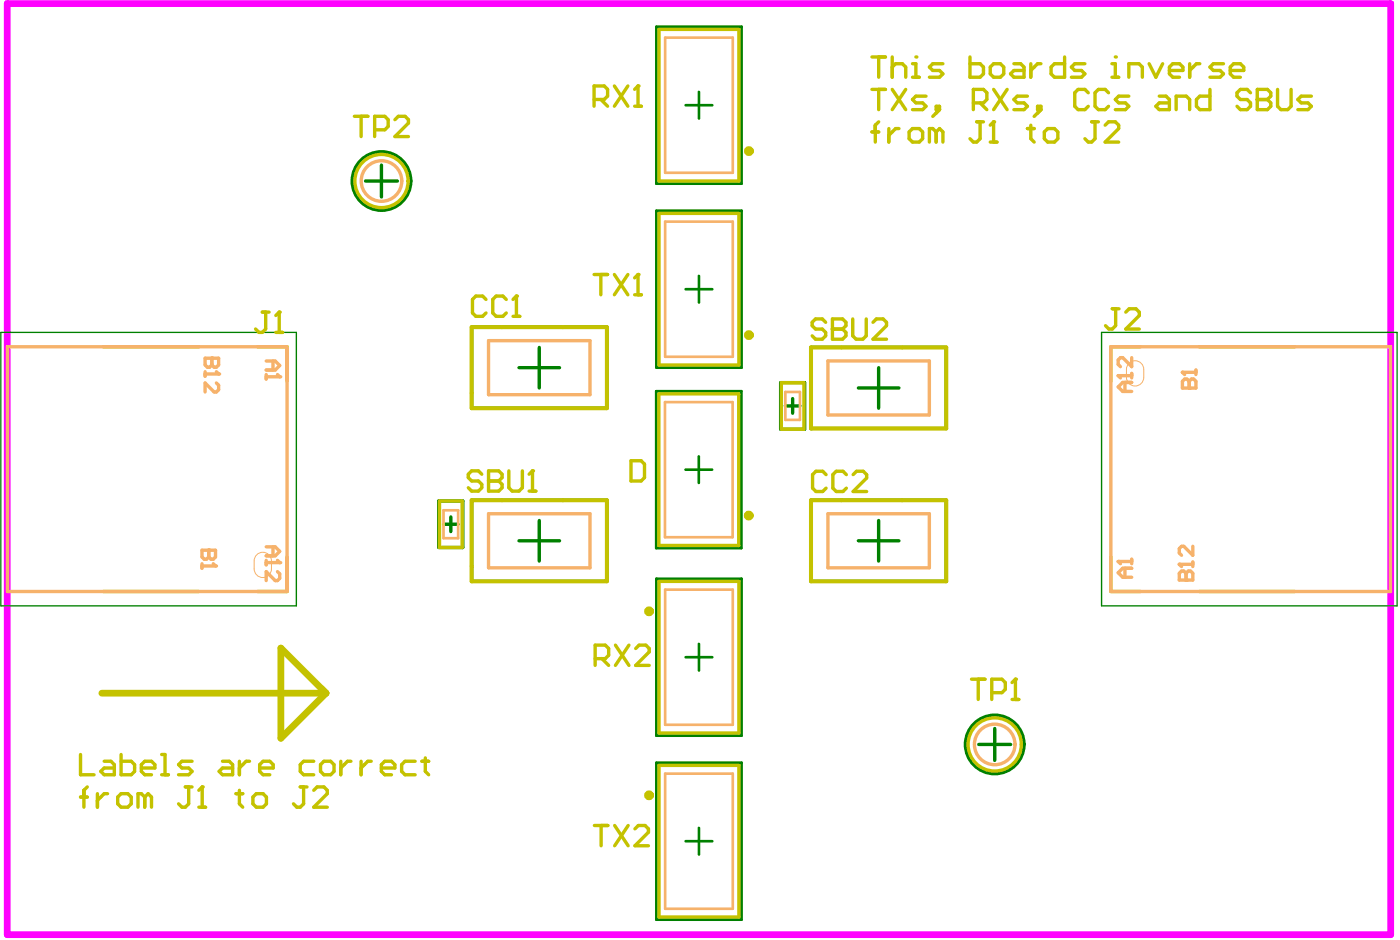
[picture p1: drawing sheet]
<svg xmlns="http://www.w3.org/2000/svg" width="175mm" height="117mm" viewBox="0 0 175 117" stroke-linecap="round" stroke-linejoin="round" font-family="sans-serif">
<path d="M.9 .5h172.9v116.3h-172.9z" fill="none" stroke="#f0f" stroke-width=".84"/>
<g fill="none" stroke="#008000" stroke-width=".42">
<path d="M45.7 22.6h4M47.7 20.6v4M58.9 40.9h17v10.1h-17zM64.9 46h5M67.4 43.4v5.1M97.6 47.8h3v5.8h-3zM98.2 50.7h1.8M99.1 49.8v1.8M101.4 43.4h16.9v10.2h-16.9zM107.3 48.5h5.1M109.8 46v5M54.8 62.6h3v5.8h-3z"/>
<path d="M55.4 65.5h1.9M56.3 64.6v1.8M58.9 62.5h17v10.1h-17zM64.9 67.6h5M67.4 65v5.1M101.4 62.5h16.9v10.1h-16.9zM107.3 67.6h5.1M109.8 65v5.1M122.3 93h4M124.3 91v4"/>
<circle cx="47.7" cy="22.6" r="3.7"/>
<circle cx="124.3" cy="93" r="3.7"/>
</g>
<g fill="none" stroke="#008000" stroke-width=".33">
<path d="M82 3.3h10.7v19.7h-10.7zM85.7 13.1h3.3M87.4 11.5v3.3M82 26.3h10.7v19.7h-10.7zM85.7 36.1h3.3M87.4 34.5v3.3M82 48.9h10.7v19.6h-10.7zM85.7 58.7h3.3M87.3 57v3.4M82 72.3h10.7v19.6h-10.7zM82 95.3h10.7v19.6h-10.7zM85.7 82.1h3.3"/>
<path d="M87.4 80.5v3.3M85.7 105.1h3.3M87.4 103.5v3.3"/>
</g>
<path d="M.1 41.5h36.9v34.2h-36.9zM137.7 41.5h36.9v34.2h-36.9z" fill="none" stroke="#008000" stroke-width=".17"/>
<path d="M12.7 86.6h28M35.1 81l5.6 5.6-5.6 5.7z" fill="none" stroke="#c4c200" stroke-width=".84"/>
<path d="M58.9 40.9h17v10.1h-17zM101.4 43.4h16.9v10.2h-16.9zM58.9 62.5h17v10.1h-17zM101.4 62.5h16.9v10.1h-16.9z" fill="none" stroke="#c4c200" stroke-width=".51"/>
<g fill="none" stroke="#c4c200" stroke-width=".42">
<path d="M82.4 3.7h9.9v18.9h-9.9zM32.8 39h.8M33.2 39v2.1l-.4 .4h-.4l-.5-.4M34.9 39v2.5M82.4 26.7h9.9v18.9h-9.9zM12.9 43.3h12M32.2 43.3h3.7v4.4M34.5 41.5h.8M82.3 49.2h10v19h-10zM97.7 47.8h2.8v5.8h-2.8zM142.5 43.3h-3.7v4.4M149.9 43.3h11.9"/>
<path d="M12.9 73.9h12M35.9 69.6v4.3h-3.7M54.9 62.6h2.9v5.8h-2.9zM82.4 72.7h9.9v18.9h-9.9zM138.8 69.6v4.3h3.7M149.9 73.9h11.9M82.4 95.7h9.9v18.9h-9.9z"/>
</g>
<circle cx="34.9" cy="39" r=".21" fill="#c4c200"/>
<g fill="none" stroke="#c4c200" stroke-width=".42">
<path d="M44.3 14.5h1.7M45.1 14.5v2.6M46.8 16.2h1.3l.4-.4v-.8l-.4-.5h-1.3v2.6M49.4 15l.4-.5h.8l.4 .5v.4l-1.6 1.7h1.6M34.9 39l-.4 .4M74.3 34.3h1.6M75.1 34.3v2.5M76.8 34.3l1.7 2.5M78.5 34.3l-1.7 2.5M79.3 36.8h.9M79.7 34.3v2.5M139 38.6h.9"/>
<path d="M139.4 38.6v2.1l-.4 .4h-.4l-.4-.4M140.7 39l.4-.4h.9l.4 .4v.4l-1.7 1.7h1.7M78.9 57.6h1.2l.5 .4v1.7l-.5 .4h-1.2zM74.3 103.2h1.7M75.1 103.2v2.5M76.8 103.2l1.7 2.5M78.5 103.2l-1.7 2.5M79.4 103.6l.4-.4h.8l.4 .4v.4l-1.6 1.7h1.6"/>
</g>
<circle cx="79.7" cy="34.3" r=".21" fill="#c4c200"/>
<path d="M74.3 12.4h1.2l.4-.4v-.8l-.4-.5h-1.2v2.6M75.1 12.4l.8 .9M76.8 10.7l1.7 2.6M78.5 10.7l-1.7 2.6M79.3 13.3h.9M79.7 10.7v2.6M79.7 34.3l-.4 .4M74.4 82.3h1.3l.4-.4v-.9l-.4-.4h-1.3v2.6M75.2 82.3l.9 .9M76.9 80.6l1.7 2.6M78.6 80.6l-1.7 2.6M79.5 81l.4-.4h.8l.4 .4v.5l-1.6 1.7h1.6" fill="none" stroke="#c4c200" stroke-width=".42"/>
<circle cx="79.7" cy="10.7" r=".21" fill="#c4c200"/>
<path d="M79.7 10.7l-.4 .5M104 39.9v2.5h1.3l.4-.4v-.5l-.4-.4h-1.3M103.2 40.3l-.4-.4h-.9l-.4 .4v.4l.4 .4h.9l.4 .4v.5l-.4 .4h-.9l-.4-.4M103.2 59.3l-.4-.4h-.8l-.4 .4v1.7l.4 .4h.8l.4-.4M105.8 59.3l-.4-.4h-.9l-.4 .4v1.7l.4 .4h.9l.4-.4M106.6 59.3l.5-.4h.8l.4 .4v.4l-1.7 1.7h1.7" fill="none" stroke="#c4c200" stroke-width=".42"/>
<circle cx="104" cy="41.1" r=".21" fill="#c4c200"/>
<path d="M104 39.9h1.3l.4 .4v.4l-.4 .4h-1.3M106.6 39.9v2.1l.4 .4h.8l.5-.4v-2.1M109.1 40.3l.4-.4h.9l.4 .4v.4l-1.7 1.7h1.7M121.4 84.9h1.7M122.3 84.9v2.5M124 86.6h1.2l.4-.5v-.8l-.4-.4h-1.2v2.5M126.5 87.4h.8M126.9 84.9v2.5" fill="none" stroke="#c4c200" stroke-width=".42"/>
<circle cx="126.9" cy="84.9" r=".21" fill="#c4c200"/>
<g fill="none" stroke="#c4c200" stroke-width=".42">
<path d="M10.1 94.3v2.5h1.7M10.1 99.6h.8M10.9 98.3l-.4 .5v2.1M12.2 99.2v1.7M13 95.1h.9l.4 .5v1.2h-1.3l-.4-.4 .4-.4h1.3M13.4 99.2h-.4l-.8 .8M14.7 99.6l.4-.4h.9l.4 .4v.9l-.4 .4h-.9l-.4-.4zM15.1 94.3v2.5h1.3l.4-.4v-.8l-.4-.5h-1.3M17.7 96h1.7v-.4l-.5-.5h-.8l-.4 .5v.8l.4 .4h.8M18.1 99.6l-.4-.4h-.5v1.7M18.1 99.6v1.3M18.1 99.6l.4-.4 .4 .4v1.3"/>
<path d="M20.2 96.8h.8M20.2 94.3h.4v2.5M23.2 98.3h.8M23.6 98.3v2.2l-.4 .4h-.5l-.4-.4M24 95.1h-1.3l-.4 .5 .4 .4h.9l.4 .4-.4 .4h-1.3M25.3 98.3v2.6M27.8 95.1h.9l.4 .5v1.2h-1.3l-.4-.4 .4-.4h1.3M29.9 95.1v1.7M31.2 95.1h-.4l-.9 .9M32.5 96h1.6v-.4l-.4-.5h-.8l-.4 .5v.8l.4 .4h.8M39.2 95.1h-1.3l-.4 .5v.8l.4 .4h1.3M40.1 95.6l.4-.5h.8l.4 .5v.8l-.4 .4h-.8l-.4-.4z"/>
<path d="M42.6 95.1v1.7M43.9 95.1h-.5l-.8 .9M45.1 95.1v1.7M46.4 95.1h-.4l-.9 .9M47.7 96h1.7v-.4l-.5-.5h-.8l-.4 .5v.8l.4 .4h.8M51.9 95.1h-1.3l-.4 .5v.8l.4 .4h1.3M52.7 95.1h.9M53.2 94.7v1.7l.4 .4M126.9 84.9l-.4 .4M24.9 100.9h.8"/>
</g>
<circle cx="25.3" cy="98.3" r=".21" fill="#c4c200"/>
<path d="M60.2 59.3l-.4-.5h-.9l-.4 .5v.4l.4 .4h.9l.4 .4v.5l-.4 .4h-.9l-.4-.4M61.1 58.8v2.6h1.2l.5-.4v-.5l-.5-.4h-1.2M25.3 98.3l-.4 .5M29.5 99.2h.8M29.9 98.8v1.7l.4 .4M31.6 99.6l.4-.4h.9l.4 .4v.9l-.4 .4h-.9l-.4-.4zM37.5 98.3h.9M37.9 98.3v2.2l-.4 .4h-.4l-.4-.4M39.2 98.8l.4-.5h.9l.4 .5v.4l-1.7 1.7h1.7" fill="none" stroke="#c4c200" stroke-width=".42"/>
<circle cx="61.1" cy="60.1" r=".21" fill="#c4c200"/>
<path d="M61.1 58.8h1.2l.5 .5v.4l-.5 .4h-1.2M63.6 58.8v2.2l.4 .4h.9l.4-.4v-2.2M66.6 58.8v2.6M66.1 61.4h.9" fill="none" stroke="#c4c200" stroke-width=".42"/>
<circle cx="66.6" cy="58.8" r=".21" fill="#c4c200"/>
<path d="M60.7 37.4l-.4-.4h-.8l-.4 .4v1.7l.4 .4h.8l.4-.4M63.3 37.4l-.4-.4h-.9l-.4 .4v1.7l.4 .4h.9l.4-.4M64.1 39.5h.9M64.5 37v2.5M66.6 58.8l-.5 .5" fill="none" stroke="#c4c200" stroke-width=".42"/>
<circle cx="64.5" cy="37" r=".21" fill="#c4c200"/>
<path d="M109 7.1h1.7M109.8 7.1v2.6M111.5 7.1v2.6M111.5 8.4l.4-.4h.9l.4 .4v1.3M114 8h.5v1.7M114 9.7h.9M64.5 37l-.4 .4" fill="none" stroke="#c4c200" stroke-width=".42"/>
<circle cx="114.5" cy="7.1" r=".21" fill="#c4c200"/>
<path d="M117.8 8h-1.2l-.4 .4 .4 .4h.8l.4 .4-.4 .5h-1.2M121.2 7.1v2.6h1.3l.4-.5v-.8l-.4-.4h-1.3M123.8 8.4l.4-.4h.8l.5 .4v.8l-.5 .5h-.8l-.4-.5zM126.7 8h.9l.4 .4v1.3h-1.3l-.4-.5 .4-.4h1.3M128.8 8v1.7M130.1 8h-.4l-.9 .8M133.1 7.1v2.6h-1.3l-.4-.5v-.8l.4-.4h1.3M135.6 8h-1.3l-.4 .4 .4 .4h.9l.4 .4-.4 .5h-1.3M139 9.7h.8M139 8h.4v1.7" fill="none" stroke="#c4c200" stroke-width=".42"/>
<circle cx="139.4" cy="7.1" r=".21" fill="#c4c200"/>
<g fill="none" stroke="#c4c200" stroke-width=".42">
<path d="M109 11.2h1.7M109.8 11.2v2.5M111.5 11.2l1.7 2.5M113.2 11.2l-1.7 2.5M115.7 12h-1.2l-.5 .4 .5 .5h.8l.4 .4-.4 .4h-1.3M117 13.3h.4v.4h-.4zM117.4 13.7l-.8 .8M121.7 12.9h1.2l.4-.5v-.8l-.4-.4h-1.2v2.5M122.5 12.9l.8 .8M124.2 11.2l1.7 2.5M125.9 11.2l-1.7 2.5M128.4 12h-1.3l-.4 .4 .4 .5h.9l.4 .4-.4 .4h-1.3"/>
<path d="M129.7 13.3h.4v.4h-.4zM130.1 13.7l-.8 .8M136 11.6l-.4-.4h-.9l-.4 .4v1.7l.4 .4h.9l.4-.4M138.6 11.6l-.5-.4h-.8l-.4 .4v1.7l.4 .4h.8l.5-.4M141.1 9.7v-1.7h1.3l.4 .4v1.3M141.1 12h-1.3l-.4 .4 .4 .5h.9l.4 .4-.4 .4h-1.3M143.6 8l.9 1.7 .8-1.7M144.9 12h.8l.5 .4v1.3h-1.3l-.4-.4 .4-.4h1.3M146.2 8.8h1.6v-.4l-.4-.4h-.8l-.4 .4v.8l.4 .5h.8M147 13.7v-1.7h1.3l.4 .4v1.3M148.7 8v1.7M150 8h-.5l-.8 .8"/>
<path d="M151.2 11.2v2.5h-1.2l-.5-.4v-.9l.5-.4h1.2M152.9 8h-1.3l-.4 .4 .4 .4h.9l.4 .4-.4 .5h-1.3M153.8 8.8h1.7v-.4l-.5-.4h-.8l-.4 .4v.8l.4 .5h.8M156.3 11.6l-.4-.4h-.9l-.4 .4v.4l.4 .4h.9l.4 .5v.4l-.4 .4h-.9l-.4-.4M157.1 11.2v2.5h1.3l.4-.4v-.4l-.4-.5h-1.3"/>
</g>
<circle cx="157.1" cy="12.4" r=".21" fill="#c4c200"/>
<g fill="none" stroke="#c4c200" stroke-width=".42">
<path d="M109 16.5h.8M109.8 15.2l-.4 .4v2.2M111.1 16.1v1.7M112.4 16.1h-.5l-.8 .8M113.6 16.5l.4-.4h.9l.4 .4v.8l-.4 .5h-.9l-.4-.5zM117 16.5l-.4-.4h-.4v1.7M117 16.5v1.3M117 16.5l.4-.4 .4 .4v1.3M122.1 15.2h.8M122.5 15.2v2.1l-.4 .5h-.4l-.5-.5M123.8 17.8h.8M124.2 15.2v2.6"/>
<path d="M157.1 11.2h1.3l.4 .4v.4l-.4 .4h-1.3M159.7 11.2v2.1l.4 .4h.8l.5-.4v-2.1M163.9 12h-1.3l-.4 .4 .4 .5h.9l.4 .4-.4 .4h-1.3"/>
</g>
<circle cx="124.2" cy="15.2" r=".21" fill="#c4c200"/>
<g fill="none" stroke="#c4c200" stroke-width=".42">
<path d="M124.2 15.2l-.4 .4M128.4 16.1h.9M128.8 15.6v1.7l.5 .5M130.5 16.5l.4-.4h.9l.4 .4v.8l-.4 .5h-.9l-.4-.5zM136.4 15.2h.9M136.9 15.2v2.1l-.5 .5h-.4l-.4-.5M138.1 15.6l.5-.4h.8l.4 .4v.5l-1.7 1.7h1.7"/>
<circle cx="47.7" cy="22.6" r="3.3"/>
<circle cx="124.3" cy="93" r="3.3"/>
</g>
<g fill="none" stroke="#c4c200" stroke-width=".84">
<circle cx="93.6" cy="18.9" r=".19"/>
<circle cx="93.6" cy="41.9" r=".19"/>
<circle cx="81.1" cy="76.4" r=".19"/>
<circle cx="93.6" cy="64.4" r=".19"/>
<circle cx="81.1" cy="99.4" r=".19"/>
</g>
<path d="M140.8 46.2v1M143 46.2v1M31.8 70.1v1M33.9 70.1v1" fill="none" stroke="#f6b26b" stroke-width=".12"/>
<path d="M83.1 4.7h8.5v16.9h-8.5zM83.1 27.7h8.5v16.9h-8.5zM83.1 50.3h8.5v16.8h-8.5zM98.2 49h1.8v3.5h-1.8zM55.4 63.8h1.9v3.5h-1.9zM83.1 73.7h8.5v16.9h-8.5zM83.1 96.7h8.5v16.9h-8.5z" fill="none" stroke="#f6b26b" stroke-width=".33"/>
<path d="M35.8 43.3h-34.9v30.6h35v-30.6M61.1 42.6h12.6v6.7h-12.6zM103.5 45.1h12.7v6.8h-12.7zM26.1 68.8v.8l-.3 .3h-.3l-.3-.3v-.8h1.7M61.1 64.2h12.6v6.8h-12.6zM103.5 64.2h12.7v6.8h-12.7zM138.8 73.9v-30.6h35v30.6h-34.9" fill="none" stroke="#f6b26b" stroke-width=".42"/>
<circle cx="26.1" cy="68.8" r=".21" fill="#f6b26b"/>
<path d="M25.2 70.5v.5M25.2 70.7h1.7M26.1 68.8v.8l.3 .3h.3l.2-.3v-.8" fill="none" stroke="#f6b26b" stroke-width=".42"/>
<circle cx="26.9" cy="70.7" r=".21" fill="#f6b26b"/>
<path d="M26.7 70.5l.2 .2M33.3 68.3h1.1l.6 .6-.6 .6h-1.1M33.3 70v.6M33.3 70.3h1.7M34.1 68.3v1.2" fill="none" stroke="#f6b26b" stroke-width=".42"/>
<circle cx="35" cy="70.3" r=".21" fill="#f6b26b"/>
<path d="M34.7 70l.3 .3M34.7 71.4l.3 .3v.6l-.3 .3h-.3l-1.1-1.2v1.2M139.8 70.2h1.6M140.6 71v1.1M141.4 71h-1.1l-.5 .6 .5 .5h1.1M141.4 69.9v.6" fill="none" stroke="#f6b26b" stroke-width=".42"/>
<circle cx="139.8" cy="70.2" r=".21" fill="#f6b26b"/>
<path d="M139.8 70.2l.2 .3M147.4 72.5h1.7v-.9l-.3-.2h-.3l-.3 .2v.9" fill="none" stroke="#f6b26b" stroke-width=".42"/>
<circle cx="148.2" cy="72.5" r=".21" fill="#f6b26b"/>
<path d="M147.4 72.5v-.9l.3-.2h.3l.2 .2v.9M147.4 70.5h1.7M149.1 70.2v.6" fill="none" stroke="#f6b26b" stroke-width=".42"/>
<circle cx="147.4" cy="70.5" r=".21" fill="#f6b26b"/>
<path d="M26.5 44.8v.8l-.3 .3h-.3l-.3-.3v-.8h1.7M147.4 70.5l.3 .3M149.1 68.3v1.1l-1.1-1.1h-.3l-.3 .3v.5l.3 .3" fill="none" stroke="#f6b26b" stroke-width=".42"/>
<circle cx="26.5" cy="44.8" r=".21" fill="#f6b26b"/>
<path d="M25.6 46.5v.5M25.6 46.7h1.7M26.5 44.8v.8l.3 .3h.2l.3-.3v-.8" fill="none" stroke="#f6b26b" stroke-width=".42"/>
<circle cx="27.3" cy="46.7" r=".21" fill="#f6b26b"/>
<path d="M27 46.5l.3 .2M27 47.9l.3 .2v.6l-.3 .3h-.2l-1.2-1.1v1.1M33.3 45.1h1.1l.6 .6-.6 .5h-1.1M33.3 46.8v.6M33.3 47.1h1.7M34.1 45.1v1.1" fill="none" stroke="#f6b26b" stroke-width=".42"/>
<circle cx="35" cy="47.1" r=".21" fill="#f6b26b"/>
<path d="M34.7 46.8l.3 .3M139.8 46.9h1.6M140.6 47.8v1.1M141.4 47.8h-1.1l-.5 .6 .5 .5h1.1M141.4 46.7v.5" fill="none" stroke="#f6b26b" stroke-width=".42"/>
<circle cx="139.8" cy="46.9" r=".21" fill="#f6b26b"/>
<path d="M139.8 46.9l.2 .3M141.4 44.7v1.1l-1.1-1.1h-.3l-.2 .3v.5l.2 .3M147.8 48.5h1.7v-.8l-.3-.3h-.3l-.3 .3v.8" fill="none" stroke="#f6b26b" stroke-width=".42"/>
<circle cx="148.6" cy="48.5" r=".21" fill="#f6b26b"/>
<path d="M147.8 48.5v-.8l.3-.3h.2l.3 .3v.8M147.8 46.5h1.7M149.5 46.2v.6" fill="none" stroke="#f6b26b" stroke-width=".42"/>
<circle cx="147.8" cy="46.5" r=".21" fill="#f6b26b"/>
<g fill="none" stroke="#f6b26b" stroke-width=".42">
<path d="M147.8 46.5l.3 .3"/>
<circle cx="47.7" cy="22.6" r="2.53"/>
<circle cx="124.3" cy="93" r="2.53"/>
</g>
<path d="M140.8 47.2a1.08 1.08 0 0 0 1.1 1 1.08 1.08 0 0 0 1.1-1M140.8 46.2a1.08 1.08 0 0 1 1.1-1.1 1.08 1.08 0 0 1 1.1 1.1M31.8 71.1a1.08 1.08 0 0 0 1 1.1 1.08 1.08 0 0 0 1.1-1.1M31.8 70.1a1.08 1.08 0 0 1 1-1.1 1.08 1.08 0 0 1 1.1 1.1" fill="none" stroke="#f6b26b" stroke-width=".12"/>
</svg>
